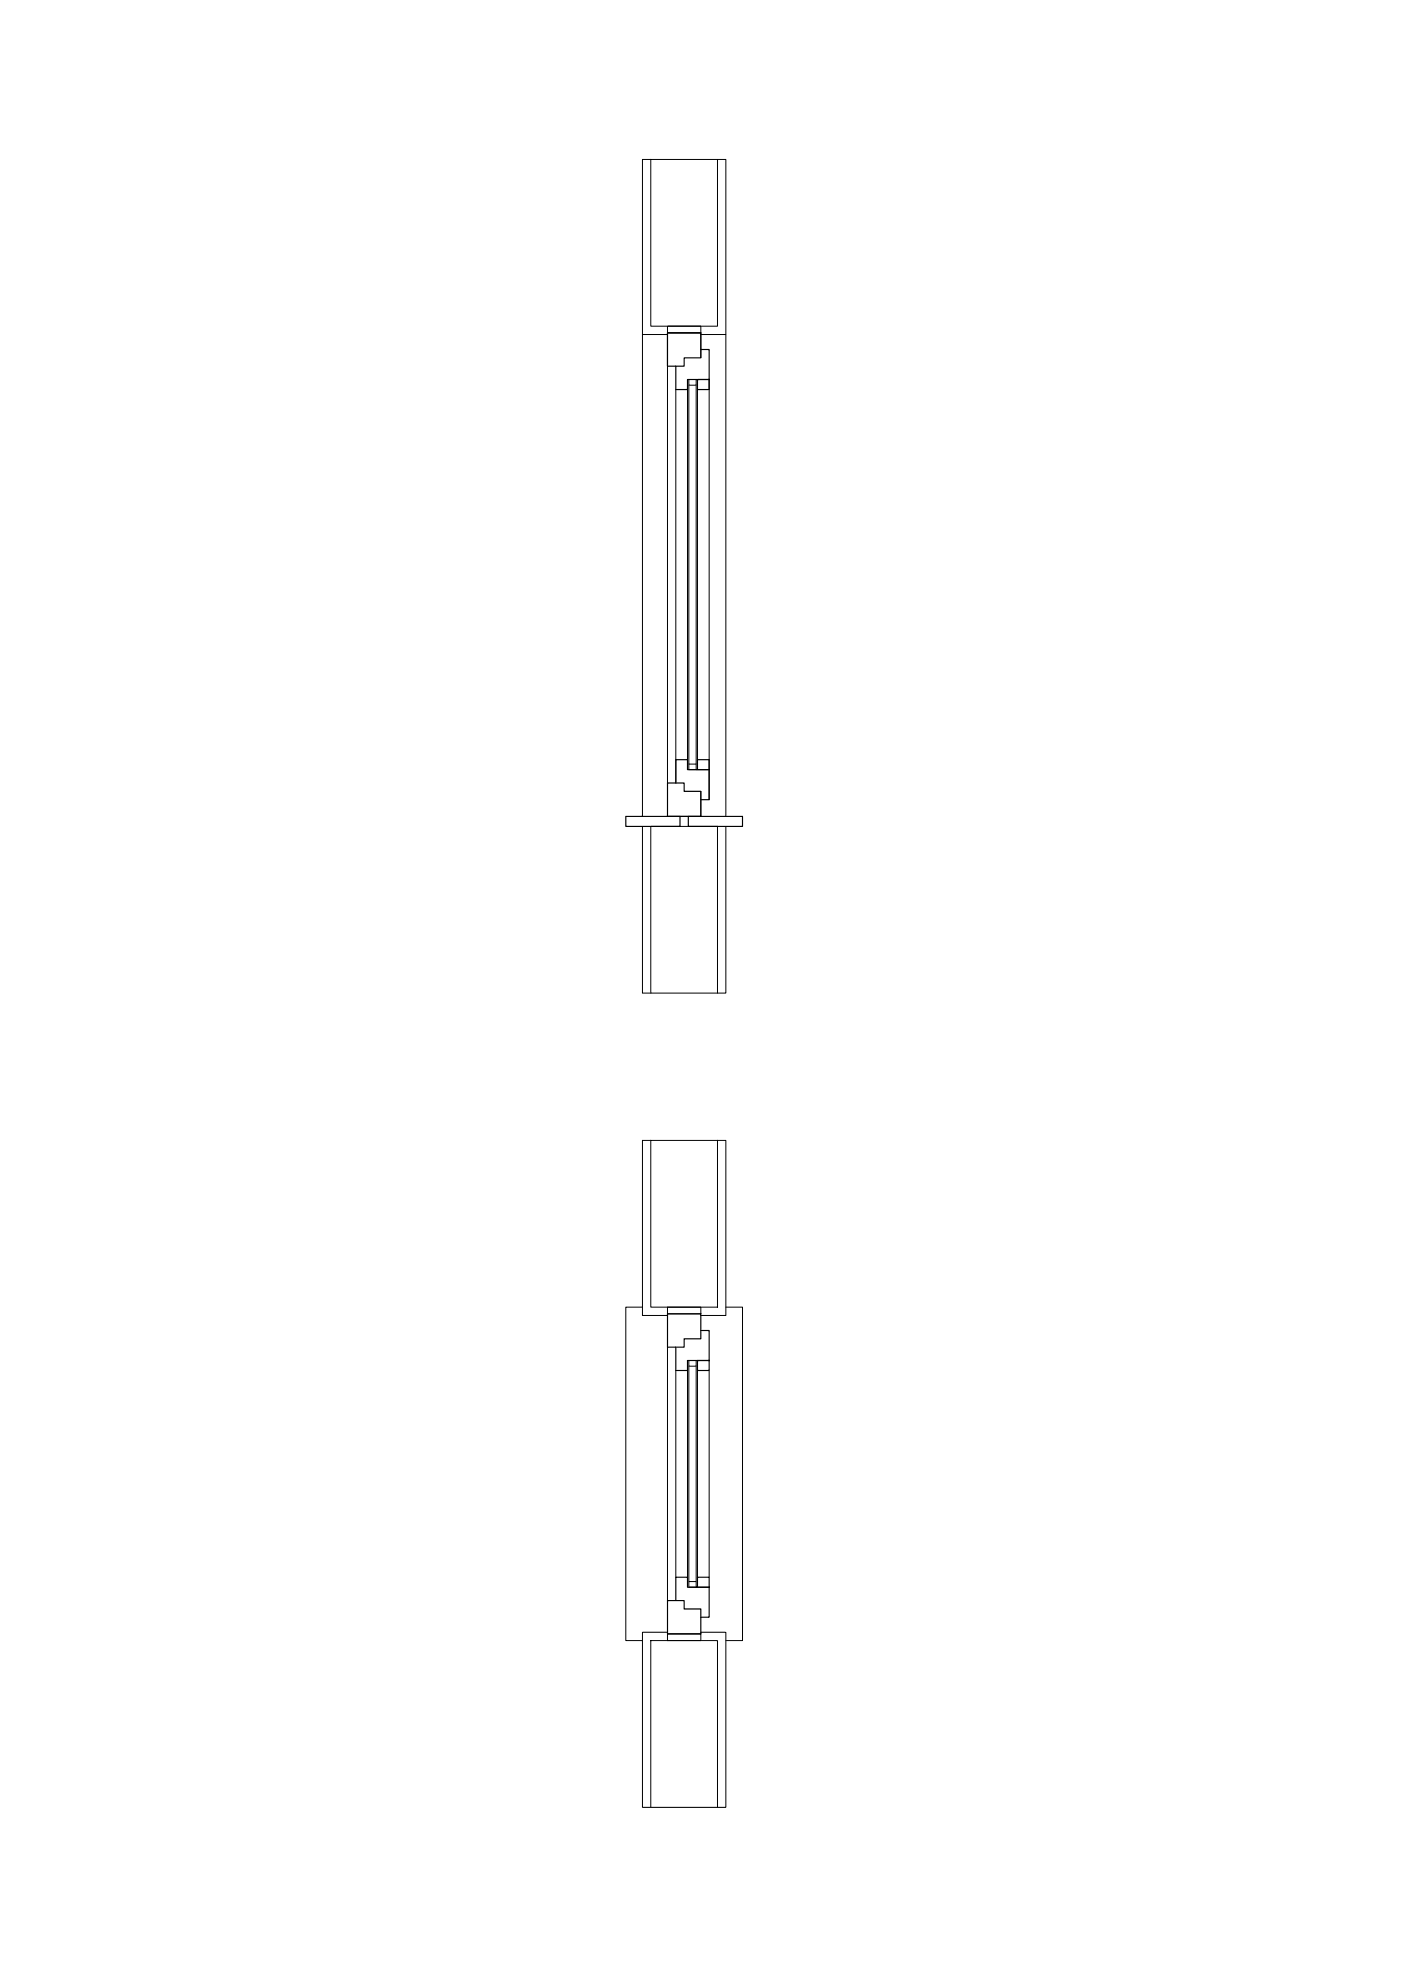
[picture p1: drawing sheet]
<svg xmlns="http://www.w3.org/2000/svg" width="420mm" height="594mm" viewBox="0 0 420 594" stroke-linecap="round" stroke-linejoin="round" font-family="sans-serif">
<!-- layer: muri -->
<path d="M195.2 47.8h20v50h-20zM195.2 247.8h20v50h-20zM195.2 342h20v50h-20zM195.2 492h20v50h-20z" fill="none" stroke="#000" stroke-width=".3"/>
<!-- layer: lastre -->
<path d="M192.7 392h-5v100h5M217.7 392h5v100h-5" fill="none" stroke="#000" stroke-width=".3"/>
<path d="M187.7 244.8h16.2v3h-16.2zM206.4 244.8h16.3v3h-16.3z" fill="none" stroke="#000" stroke-width=".35"/>
<!-- layer: controtelaio -->
<path d="M200.2 97.8h10v2h-10zM210.2 107.3v-7.5h-10v10M210.2 237.3v7.5h-10M200.2 392h10v2h-10zM200.2 490h10v2h-10z" fill="none" stroke="#000" stroke-width=".3"/>
<!-- layer: telaio -->
<path d="M200.2 99.8h10v7.5h-5v2.5h-5zM200.2 234.8h5v2.5h5v7.5h-10zM200.2 394h10v7.5h-5v2.5h-5zM200.2 480h5v2.5h5v7.5h-10z" fill="none" stroke="#000" stroke-width=".35"/>
<!-- layer: lineeproiettate -->
<path d="M192.7 100.3v144.5M200.2 109.8v125M217.7 100.3v144.5M200.2 404v76" fill="none" stroke="#000" stroke-width=".3"/>
<!-- layer: 0.13 -->
<path d="M202.7 116.8v118M212.7 113.8v126M195.2 342h-2.5v52.5h7.5M215.2 342h2.5v52.5h-7.5M202.7 411v62M212.7 411v62M200.2 489.5h-7.5v52.5h2.5M210.2 489.5h7.5v52.5h-2.5" fill="none" stroke="#000" stroke-width=".3"/>
<!-- layer: 0.35 -->
<path d="M209.2 113.8h3.5v3h-3.5zM210.2 104.8h2.5v9h-6.5v3h-3.5v-7M202.7 234.8v-7h3.5v3h6.5v9h-2.5M209.2 227.8h3.5v3h-3.5zM210.2 399h2.5v9h-6.5v3h-3.5v-7M209.2 408h3.5v3h-3.5zM202.7 480v-7h3.5v3h6.5v9h-2.5M209.2 473h3.5v3h-3.5z" fill="none" stroke="#000" stroke-width=".35"/>
<!-- layer: 0.25 -->
<g fill="none" stroke="#000" stroke-width=".3">
<path d="M195.2 47.8h-2.5v52.5h7.5M215.2 47.8h2.5v52.5h-7.5M206.2 116.8v111M206.6 115.5v113.6M208.8 113.8h-2.2v1.7h2.2v-1.7h.4M208.8 115.5v113.6M209.2 116.8v111M208.8 230.8h-2.2v-1.7h2.2v1.7h.4M192.7 247.8v50h2.5M217.7 247.8v50h-2.5M206.2 411v62M206.6 409.7v64.6"/>
<path d="M208.8 408h-2.2v1.7h2.2v-1.7h.4M208.8 409.7v64.6M209.2 411v62M208.8 476h-2.2v-1.7h2.2v1.7h.4"/>
</g>
</svg>
